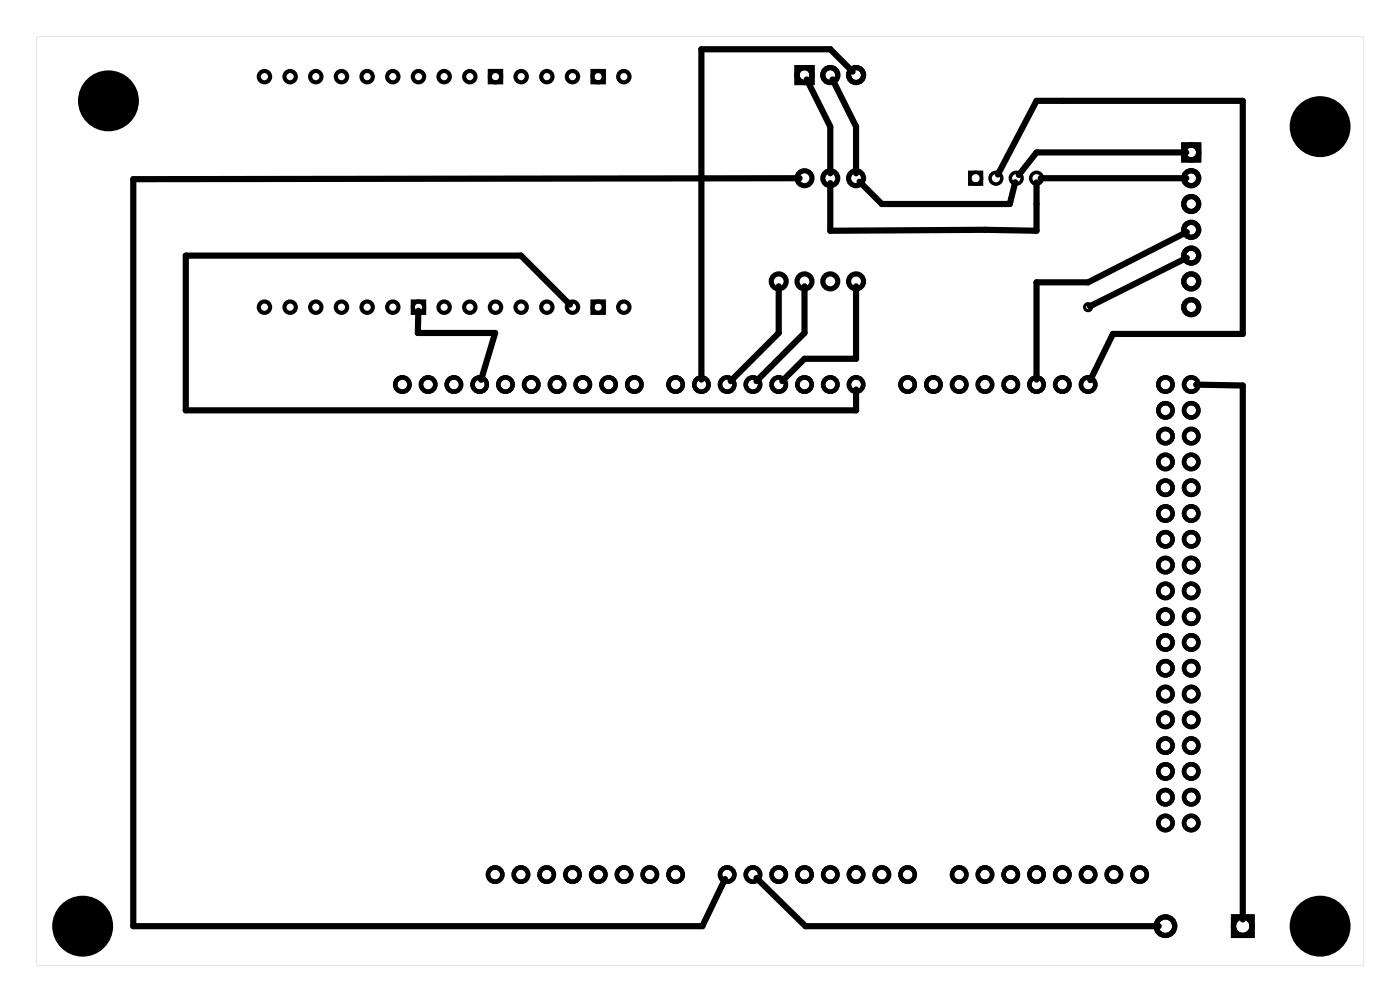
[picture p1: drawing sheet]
<svg xmlns="http://www.w3.org/2000/svg" width="138mm" height="99mm" viewBox="0 0 138 99" stroke-linecap="round" stroke-linejoin="round" font-family="sans-serif">
<path d="M3.6 3.6v91.5h130.8v-91.5zM3.6 3.6h130.8v91.5h-130.8z" fill="#000"/>
<g fill="none" stroke="#000" stroke-width=".35">
<path d="M95.5 17h1.2v1.1h-1.2z"/>
<circle cx="96.1" cy="17.6" r=".58"/>
<circle cx="98.1" cy="17.6" r=".58"/>
<circle cx="100.1" cy="17.6" r=".58"/>
<circle cx="102.1" cy="17.6" r=".58"/>
</g>
<g fill="none" stroke="#000" stroke-width=".41">
<path d="M48.3 7h1.1v1.1h-1.1zM58.4 7h1.1v1.1h-1.1zM40.7 29.7h1.1v1.1h-1.1zM58.4 29.7h1.1v1.1h-1.1z"/>
<circle cx="26.1" cy="7.5" r=".56"/>
<circle cx="28.6" cy="7.5" r=".56"/>
<circle cx="31.1" cy="7.5" r=".56"/>
<circle cx="33.6" cy="7.5" r=".56"/>
<circle cx="36.2" cy="7.5" r=".56"/>
<circle cx="38.7" cy="7.5" r=".56"/>
<circle cx="41.2" cy="7.5" r=".56"/>
<circle cx="43.8" cy="7.5" r=".56"/>
<circle cx="46.3" cy="7.5" r=".56"/>
<circle cx="48.8" cy="7.5" r=".56"/>
<circle cx="51.3" cy="7.5" r=".56"/>
<circle cx="53.9" cy="7.5" r=".56"/>
<circle cx="56.4" cy="7.5" r=".56"/>
<circle cx="58.9" cy="7.5" r=".56"/>
<circle cx="61.5" cy="7.5" r=".56"/>
<circle cx="26.1" cy="30.3" r=".56"/>
<circle cx="28.6" cy="30.3" r=".56"/>
<circle cx="31.1" cy="30.3" r=".56"/>
<circle cx="33.6" cy="30.3" r=".56"/>
<circle cx="36.2" cy="30.3" r=".56"/>
<circle cx="38.7" cy="30.3" r=".56"/>
<circle cx="41.2" cy="30.3" r=".56"/>
<circle cx="43.8" cy="30.3" r=".56"/>
<circle cx="46.3" cy="30.3" r=".56"/>
<circle cx="48.8" cy="30.3" r=".56"/>
<circle cx="51.3" cy="30.3" r=".56"/>
<circle cx="53.9" cy="30.3" r=".56"/>
<circle cx="56.4" cy="30.3" r=".56"/>
<circle cx="58.9" cy="30.3" r=".56"/>
<circle cx="61.5" cy="30.3" r=".56"/>
</g>
<g fill="none" stroke="#000" stroke-width=".51">
<path d="M78.5 6.7h1.5v1.4h-1.5zM116.6 14.3h1.5v1.4h-1.5zM121.5 90.3h1.9v1.8h-1.9z"/>
<circle cx="79.3" cy="17.6" r=".74"/>
<circle cx="79.3" cy="7.4" r=".74"/>
<circle cx="81.8" cy="7.4" r=".74"/>
<circle cx="81.8" cy="17.6" r=".74"/>
<circle cx="84.3" cy="17.6" r=".74"/>
<circle cx="84.3" cy="7.4" r=".74"/>
<circle cx="117.4" cy="17.6" r=".74"/>
<circle cx="117.4" cy="15" r=".74"/>
<circle cx="76.7" cy="27.7" r=".74"/>
<circle cx="79.3" cy="27.7" r=".74"/>
<circle cx="81.8" cy="27.7" r=".74"/>
<circle cx="84.3" cy="27.7" r=".74"/>
<circle cx="117.4" cy="22.6" r=".74"/>
<circle cx="117.4" cy="20.1" r=".74"/>
<circle cx="117.4" cy="27.7" r=".74"/>
<circle cx="117.4" cy="25.2" r=".74"/>
<circle cx="117.4" cy="30.3" r=".74"/>
<circle cx="114.8" cy="91.2" r=".91"/>
<circle cx="122.4" cy="91.2" r=".91"/>
</g>
<g fill="none" stroke="#000" stroke-width=".44">
<circle cx="39.6" cy="37.9" r=".71"/>
<circle cx="42.2" cy="37.9" r=".71"/>
<circle cx="44.7" cy="37.9" r=".71"/>
<circle cx="47.3" cy="37.9" r=".71"/>
<circle cx="49.8" cy="37.9" r=".71"/>
<circle cx="52.3" cy="37.9" r=".71"/>
<circle cx="54.9" cy="37.9" r=".71"/>
<circle cx="57.4" cy="37.9" r=".71"/>
<circle cx="60" cy="37.9" r=".71"/>
<circle cx="62.5" cy="37.9" r=".71"/>
<circle cx="66.6" cy="37.9" r=".71"/>
<circle cx="69.1" cy="37.9" r=".71"/>
<circle cx="71.6" cy="37.9" r=".71"/>
<circle cx="74.2" cy="37.9" r=".71"/>
<circle cx="76.7" cy="37.9" r=".71"/>
<circle cx="79.3" cy="37.9" r=".71"/>
<circle cx="81.8" cy="37.9" r=".71"/>
<circle cx="84.3" cy="37.9" r=".71"/>
<circle cx="89.4" cy="37.9" r=".71"/>
<circle cx="92" cy="37.9" r=".71"/>
<circle cx="94.5" cy="37.9" r=".71"/>
<circle cx="97" cy="37.9" r=".71"/>
<circle cx="99.6" cy="37.9" r=".71"/>
<circle cx="102.1" cy="37.9" r=".71"/>
<circle cx="104.7" cy="37.9" r=".71"/>
<circle cx="107.2" cy="37.9" r=".71"/>
<circle cx="114.8" cy="37.9" r=".71"/>
<circle cx="117.4" cy="37.9" r=".71"/>
<circle cx="114.8" cy="50.6" r=".71"/>
<circle cx="114.8" cy="43" r=".71"/>
<circle cx="114.8" cy="55.7" r=".71"/>
<circle cx="114.8" cy="48" r=".71"/>
<circle cx="114.8" cy="53.1" r=".71"/>
<circle cx="114.8" cy="45.5" r=".71"/>
<circle cx="114.8" cy="40.4" r=".71"/>
<circle cx="114.8" cy="58.2" r=".71"/>
<circle cx="117.4" cy="43" r=".71"/>
<circle cx="117.4" cy="55.7" r=".71"/>
<circle cx="117.4" cy="48" r=".71"/>
<circle cx="117.4" cy="50.6" r=".71"/>
<circle cx="117.4" cy="45.5" r=".71"/>
<circle cx="117.4" cy="53.1" r=".71"/>
<circle cx="117.4" cy="40.4" r=".71"/>
<circle cx="117.4" cy="58.2" r=".71"/>
<circle cx="114.8" cy="78.5" r=".71"/>
<circle cx="114.8" cy="63.3" r=".71"/>
<circle cx="114.8" cy="76" r=".71"/>
<circle cx="114.8" cy="68.4" r=".71"/>
<circle cx="114.8" cy="65.8" r=".71"/>
<circle cx="114.8" cy="73.4" r=".71"/>
<circle cx="114.8" cy="70.9" r=".71"/>
<circle cx="114.8" cy="60.7" r=".71"/>
<circle cx="117.4" cy="73.4" r=".71"/>
<circle cx="117.4" cy="60.7" r=".71"/>
<circle cx="117.4" cy="70.9" r=".71"/>
<circle cx="117.4" cy="78.5" r=".71"/>
<circle cx="117.4" cy="65.8" r=".71"/>
<circle cx="117.4" cy="76" r=".71"/>
<circle cx="117.4" cy="63.3" r=".71"/>
<circle cx="117.4" cy="68.4" r=".71"/>
<circle cx="48.8" cy="86.1" r=".71"/>
<circle cx="51.3" cy="86.1" r=".71"/>
<circle cx="53.9" cy="86.1" r=".71"/>
<circle cx="56.4" cy="86.1" r=".71"/>
<circle cx="58.9" cy="86.1" r=".71"/>
<circle cx="61.5" cy="86.1" r=".71"/>
<circle cx="64" cy="86.1" r=".71"/>
<circle cx="66.6" cy="86.1" r=".71"/>
<circle cx="71.6" cy="86.1" r=".71"/>
<circle cx="74.2" cy="86.1" r=".71"/>
<circle cx="76.7" cy="86.1" r=".71"/>
<circle cx="79.3" cy="86.1" r=".71"/>
<circle cx="81.8" cy="86.1" r=".71"/>
<circle cx="84.3" cy="86.1" r=".71"/>
<circle cx="86.9" cy="86.1" r=".71"/>
<circle cx="89.4" cy="86.1" r=".71"/>
<circle cx="94.5" cy="86.1" r=".71"/>
<circle cx="97" cy="86.1" r=".71"/>
<circle cx="99.6" cy="86.1" r=".71"/>
<circle cx="102.1" cy="86.1" r=".71"/>
<circle cx="104.7" cy="86.1" r=".71"/>
<circle cx="107.2" cy="86.1" r=".71"/>
<circle cx="109.7" cy="86.1" r=".71"/>
<circle cx="112.3" cy="86.1" r=".71"/>
<circle cx="114.8" cy="81.1" r=".71"/>
<circle cx="117.4" cy="81.1" r=".71"/>
</g>
<circle cx="107.2" cy="30.3" r=".35" fill="none" stroke="#000" stroke-width=".3"/>
<g fill="#000">
<circle cx="10.7" cy="9.9" r="3"/>
<circle cx="130.1" cy="12.5" r="3"/>
<circle cx="8.1" cy="91.2" r="3"/>
<circle cx="130.1" cy="91.2" r="3"/>
</g>
<g fill="none" stroke="#000" stroke-width=".61">
<path d="M78.8 17.6h-65.7v73.6h56.1l2.2-4.6M79.5 7.8l2.3 4.7v4.6M82 7.8l2.3 4.7v4.6M84 7.1l-2.2-2.2h-12.7v32.5M84.7 17.9l2.2 2.2h12.6l.5-2.2M98.3 17.2l3.8-7.3h20.3v23h-12.7l-2.3 4.5M102.1 18v4.7l-5.1-.1-15.2 .1v-4.7M102.5 17.6h14.4M116.9 15h-14.8l-1.7 2.2M41.2 30.6v2.2h7.6l-1.4 4.6M56.2 30l-4.9-4.8h-33v15.2h66v-2M76.7 28.2v4.6l-4.7 4.7"/>
<path d="M79.3 28.2v4.6l-4.8 4.7M84.3 28.2v7.1h-5l-2.2 2.2M116.9 25.4l-9.5 4.8M116.9 22.9l-9.7 4.9h-5.1v9.6M117.9 37.9l4.5 .1v52.6M74.5 86.5l4.9 4.7h34.8"/>
</g>
</svg>
